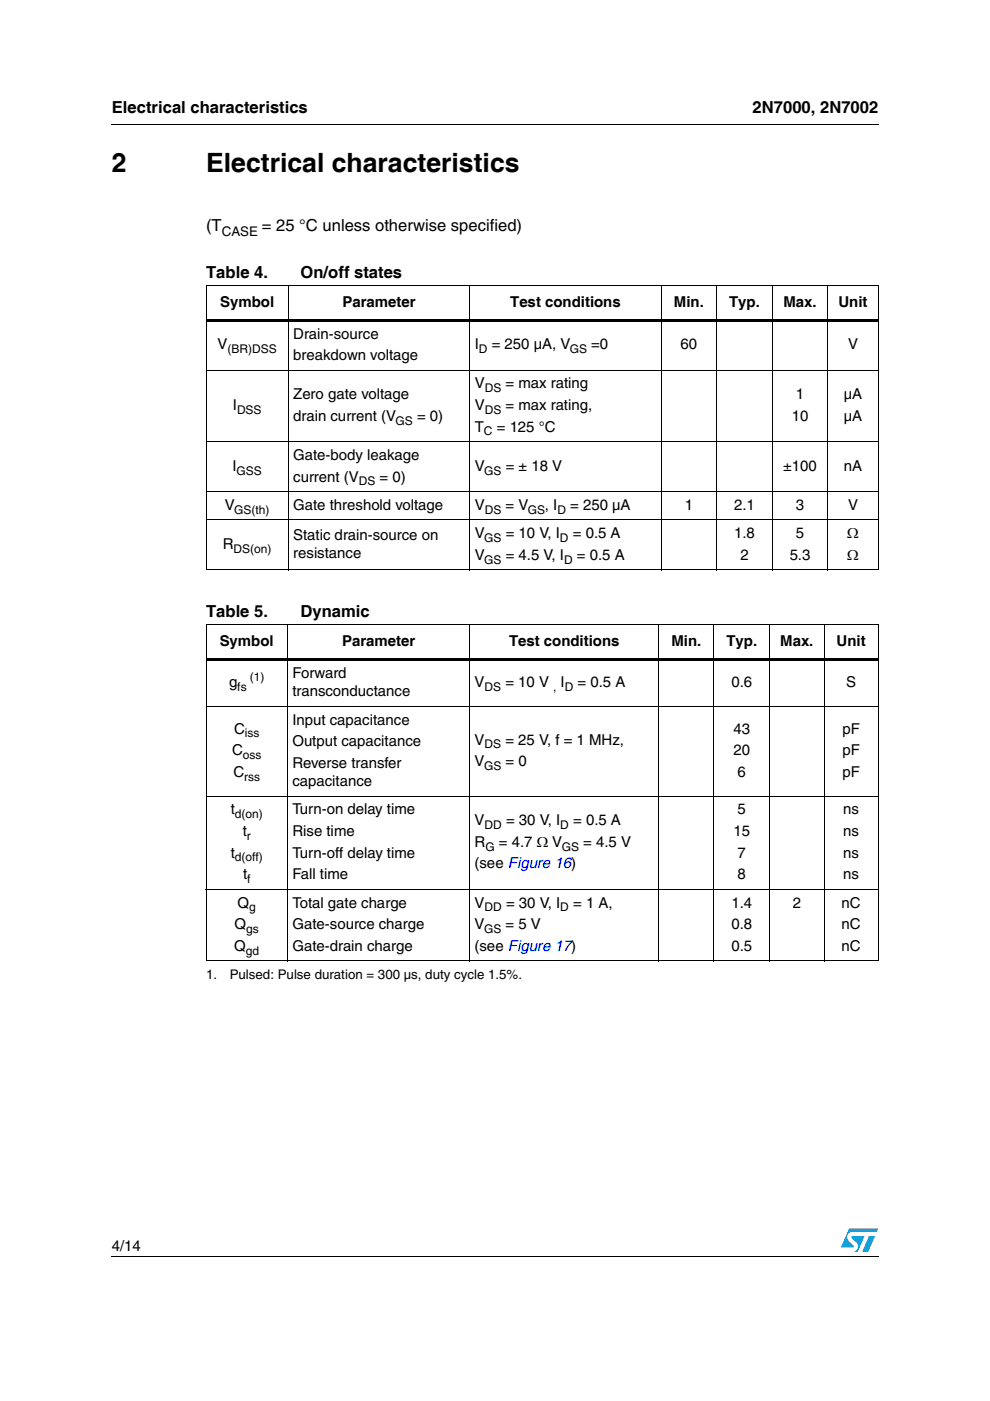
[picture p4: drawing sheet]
<svg xmlns="http://www.w3.org/2000/svg" width="210mm" height="297mm" viewBox="0 0 210 297" stroke-linecap="round" stroke-linejoin="round" font-family="sans-serif">
<defs><g id="words">
<g font-size="5.6">
<text x="23.7" y="36.4">2</text>
<text x="43.7" y="36.4">Electrical characteristics</text>
</g>
<g font-size="3.5">
<text x="23.7" y="23.9">Electrical characteristics</text>
<text x="159.6" y="23.9">2N7000, 2N7002</text>
<text x="43.7" y="49.1">(T</text>
<text x="55.5" y="49.1">= 25 °C unless otherwise specified)</text>
<text x="43.7" y="58.9">Table 4.</text>
<text x="63.7" y="58.9">On/off states</text>
<text x="43.7" y="130.9">Table 5.</text>
<text x="63.7" y="130.9">Dynamic</text>
</g>
<g font-size="3.2">
<text x="46.7" y="65.1">Symbol</text>
<text x="72.6" y="65.1">Parameter</text>
<text x="108.2" y="65.1">Test conditions</text>
<text x="142.9" y="65.1">Min.</text>
<text x="154.6" y="65.1">Typ.</text>
<text x="166.1" y="65.1">Max.</text>
<text x="177.8" y="65.1">Unit</text>
<text x="62.2" y="71.8">Drain-source</text>
<text x="46.1" y="74.1">V</text>
<text x="62.2" y="76.3">breakdown voltage</text>
<text x="100.7" y="74.1">I</text>
<text x="104.3" y="74.1">= 250 µA, V</text>
<text x="125.4" y="74.1">=0</text>
<text x="144.3" y="74.1">60</text>
<text x="179.8" y="74.1">V</text>
<text x="100.7" y="82.4">V</text>
<text x="107.2" y="82.4">= max rating</text>
<text x="49.4" y="86.9">I</text>
<text x="62.2" y="84.6">Zero gate voltage</text>
<text x="62.2" y="89.2">drain current (V</text>
<text x="88.4" y="89.2">= 0)</text>
<text x="100.7" y="86.9">V</text>
<text x="107.2" y="86.9">= max rating,</text>
<text x="167.9" y="89.2">10</text>
<text x="168.7" y="84.6">1</text>
<text x="178.9" y="84.6">µA</text>
<text x="178.9" y="89.2">µA</text>
<text x="100.7" y="91.5">T</text>
<text x="105.3" y="91.5">= 125 °C</text>
<text x="49.3" y="99.8">I</text>
<text x="62.2" y="97.5">Gate-body leakage</text>
<text x="100.7" y="99.8">V</text>
<text x="107.2" y="99.8">= ± 18 V</text>
<text x="166.1" y="99.8">±100</text>
<text x="178.9" y="99.8">nA</text>
<text x="62.2" y="102.1">current (V</text>
<text x="80.5" y="102.1">= 0)</text>
<text x="47.7" y="108.1">V</text>
<text x="62.2" y="108.1">Gate threshold voltage</text>
<text x="100.7" y="108.1">V</text>
<text x="107.2" y="108.1">= V</text>
<text x="115.5" y="108.1">, I</text>
<text x="120.9" y="108.1">= 250 µA</text>
<text x="145.2" y="108.1">1</text>
<text x="155.6" y="108.1">2.1</text>
<text x="168.7" y="108.1">3</text>
<text x="179.8" y="108.1">V</text>
<text x="47.2" y="116.4">R</text>
<text x="62.2" y="114.5">Static drain-source on</text>
<text x="62.2" y="118.3">resistance</text>
<text x="100.7" y="118.7">V</text>
<text x="100.7" y="114.1">V</text>
<text x="107.2" y="114.1">= 10 V, I</text>
<text x="107.2" y="118.7">= 4.5 V, I</text>
<text x="121.4" y="114.1">= 0.5 A</text>
<text x="122.3" y="118.7">= 0.5 A</text>
<text x="155.6" y="114.1">1.8</text>
<text x="157" y="118.7">2</text>
<text x="167.4" y="118.7">5.3</text>
<text x="168.7" y="114.1">5</text>
<text x="179.6" y="114.1">Ω</text>
<text x="179.6" y="118.7">Ω</text>
<text x="46.6" y="137">Symbol</text>
<text x="72.5" y="137">Parameter</text>
<text x="107.9" y="137">Test conditions</text>
<text x="142.4" y="137">Min.</text>
<text x="154" y="137">Typ.</text>
<text x="165.4" y="137">Max.</text>
<text x="177.4" y="137">Unit</text>
<text x="62" y="143.7">Forward</text>
<text x="48.6" y="145.7">g</text>
<text x="62" y="147.6">transconductance</text>
<text x="100.6" y="145.7">V</text>
<text x="107.1" y="145.7">= 10 V</text>
<text x="118.9" y="145.7">I</text>
<text x="122.5" y="145.7">= 0.5 A</text>
<text x="155.1" y="145.7">0.6</text>
<text x="179.4" y="145.7">S</text>
<text x="49.6" y="155.6">C</text>
<text x="62" y="153.6">Input capacitance</text>
<text x="155.5" y="155.6">43</text>
<text x="178.6" y="155.6">pF</text>
<text x="49.2" y="160.1">C</text>
<text x="62" y="158.2">Output capacitance</text>
<text x="100.6" y="157.9">V</text>
<text x="107.1" y="157.9">= 25 V, f = 1 MHz,</text>
<text x="155.5" y="160.1">20</text>
<text x="178.6" y="160.1">pF</text>
<text x="49.5" y="164.7">C</text>
<text x="62" y="162.8">Reverse transfer</text>
<text x="62" y="166.7">capacitance</text>
<text x="100.6" y="162.4">V</text>
<text x="107.2" y="162.4">= 0</text>
<text x="156.4" y="164.7">6</text>
<text x="178.6" y="164.7">pF</text>
<text x="48.9" y="172.7">t</text>
<text x="62" y="172.7">Turn-on delay time</text>
<text x="156.4" y="172.7">5</text>
<text x="178.8" y="172.7">ns</text>
<text x="51.5" y="177.2">t</text>
<text x="62" y="177.2">Rise time</text>
<text x="100.6" y="179.6">R</text>
<text x="100.6" y="175">V</text>
<text x="105.8" y="179.6">= 4.7 Ω V</text>
<text x="107.3" y="175">= 30 V, I</text>
<text x="121.5" y="175">= 0.5 A</text>
<text x="123.7" y="179.6">= 4.5 V</text>
<text x="155.5" y="177.2">15</text>
<text x="178.8" y="177.2">ns</text>
<text x="48.9" y="181.8">t</text>
<text x="62" y="181.8">Turn-off delay time</text>
<text x="100.6" y="184.1">(see Figure 16)</text>
<text x="156.4" y="181.8">7</text>
<text x="178.8" y="181.8">ns</text>
<text x="51.5" y="186.4">t</text>
<text x="62" y="186.4">Fall time</text>
<text x="156.4" y="186.4">8</text>
<text x="178.8" y="186.4">ns</text>
<text x="49.7" y="197">Q</text>
<text x="50.4" y="192.4">Q</text>
<text x="62" y="192.4">Total gate charge</text>
<text x="62" y="197">Gate-source charge</text>
<text x="100.6" y="197">V</text>
<text x="100.6" y="192.4">V</text>
<text x="107.2" y="197">= 5 V</text>
<text x="107.3" y="192.4">= 30 V, I</text>
<text x="121.5" y="192.4">= 1 A,</text>
<text x="155.1" y="192.4">1.4</text>
<text x="155.1" y="197">0.8</text>
<text x="168.1" y="192.4">2</text>
<text x="178.4" y="192.4">nC</text>
<text x="178.4" y="197">nC</text>
<text x="49.7" y="201.6">Q</text>
<text x="62" y="201.6">Gate-drain charge</text>
<text x="100.6" y="201.6">(see Figure 17)</text>
<text x="155.1" y="201.6">0.5</text>
<text x="178.4" y="201.6">nC</text>
<text x="23.7" y="265.1">4/14</text>
</g>
<g font-size="2.8">
<text x="47" y="50">CASE</text>
<text x="43.7" y="207.6">1.</text>
<text x="48.7" y="207.6">Pulsed: Pulse duration = 300 µs, duty cycle 1.5%.</text>
</g>
<g font-size="2.5">
<text x="48.3" y="74.9">(BR)DSS</text>
<text x="101.6" y="74.9">D</text>
<text x="120.8" y="74.9">GS</text>
<text x="102.8" y="83.1">DS</text>
<text x="50.2" y="87.7">DSS</text>
<text x="102.8" y="87.7">DS</text>
<text x="83.9" y="90">GS</text>
<text x="102.6" y="92.3">C</text>
<text x="50.2" y="100.6">GSS</text>
<text x="102.7" y="100.6">GS</text>
<text x="76.1" y="102.9">DS</text>
<text x="49.7" y="108.9">GS(th)</text>
<text x="102.8" y="108.9">DS</text>
<text x="111.9" y="108.9">GS</text>
<text x="118.2" y="108.9">D</text>
<text x="49.5" y="117.2">DS(on)</text>
<text x="102.7" y="114.9">GS</text>
<text x="102.7" y="119.5">GS</text>
<text x="118.7" y="114.9">D</text>
<text x="119.6" y="119.5">D</text>
<text x="50.3" y="146.5">fs</text>
<text x="53" y="144.4">(1)</text>
<text x="102.7" y="146.5">DS</text>
<text x="117.3" y="146.5">, D</text>
<text x="51.5" y="160.9">oss</text>
<text x="51.9" y="156.4">iss</text>
<text x="102.7" y="158.6">DS</text>
<text x="51.8" y="165.5">rss</text>
<text x="102.7" y="163.2">GS</text>
<text x="49.8" y="173.5">d(on)</text>
<text x="52.3" y="178.1">r</text>
<text x="102.7" y="175.7">DD</text>
<text x="118.8" y="175.7">D</text>
<text x="49.8" y="182.6">d(off)</text>
<text x="102.9" y="180.3">G</text>
<text x="119.1" y="180.3">GS</text>
<text x="52.4" y="187.2">f</text>
<text x="52.2" y="197.8">gs</text>
<text x="52.9" y="193.2">g</text>
<text x="102.7" y="197.8">GS</text>
<text x="102.7" y="193.2">DD</text>
<text x="118.8" y="193.2">D</text>
<text x="52.2" y="202.4">gd</text>
</g>
</g></defs>
<g fill="#0099d8">
<path d="M184.2 262.1h1.3l-1.4 3.3h-1.3z"/>
<path d="M180 260.5h6.2l-.3 .7h-5.2a1.13 1.13 0 0 0-1 .7 1.13 1.13 0 0 0 .3 1.2l1 1v.3l-2.7 .1z"/>
<path d="M180.6 262.1h2.7l-1.4 3.3h-.7a1.18 1.18 0 0 0 .4-1.9l-1-1.1z"/>
</g>
<path d="M23.6 26.2l.1 .2zM43.6 67.6h142.7v.6h-142.7zM43.6 139.6h142.7v.5h-142.7zM23.6 266.3l.1 .1z" fill="#000"/>
<g fill="none" stroke="#000" stroke-width=".21">
<path d="M23.7 26.3h162.6M43.6 60.5h142.7M43.6 78.5h142.7M43.7 60.6v60.1M61.1 60.4v60.5M99.6 60.4v60.5M140.2 60.4v60.5M152 60.4v60.5M163.7 60.4v60.5M175.5 60.4v60.5M186.2 60.6v60.1M43.6 93.6h142.7"/>
<path d="M43.6 104.2h142.7M43.6 110.2h142.7M43.6 120.8h142.7M43.6 132.5h142.7M43.7 132.5v71.1M60.9 132.4v71.4M99.6 132.4v71.4M139.7 132.4v71.4M151.4 132.4v71.4M163.2 132.4v71.4M174.7 132.4v71.4M186.2 132.5v17.1"/>
<path d="M43.6 149.7h142.7M186.2 149.8v53.8M43.6 168.8h142.7M43.6 188.6h142.7M43.6 203.7h142.7M23.7 266.3h162.6"/>
</g>
<use href="#words"/>
</svg>
